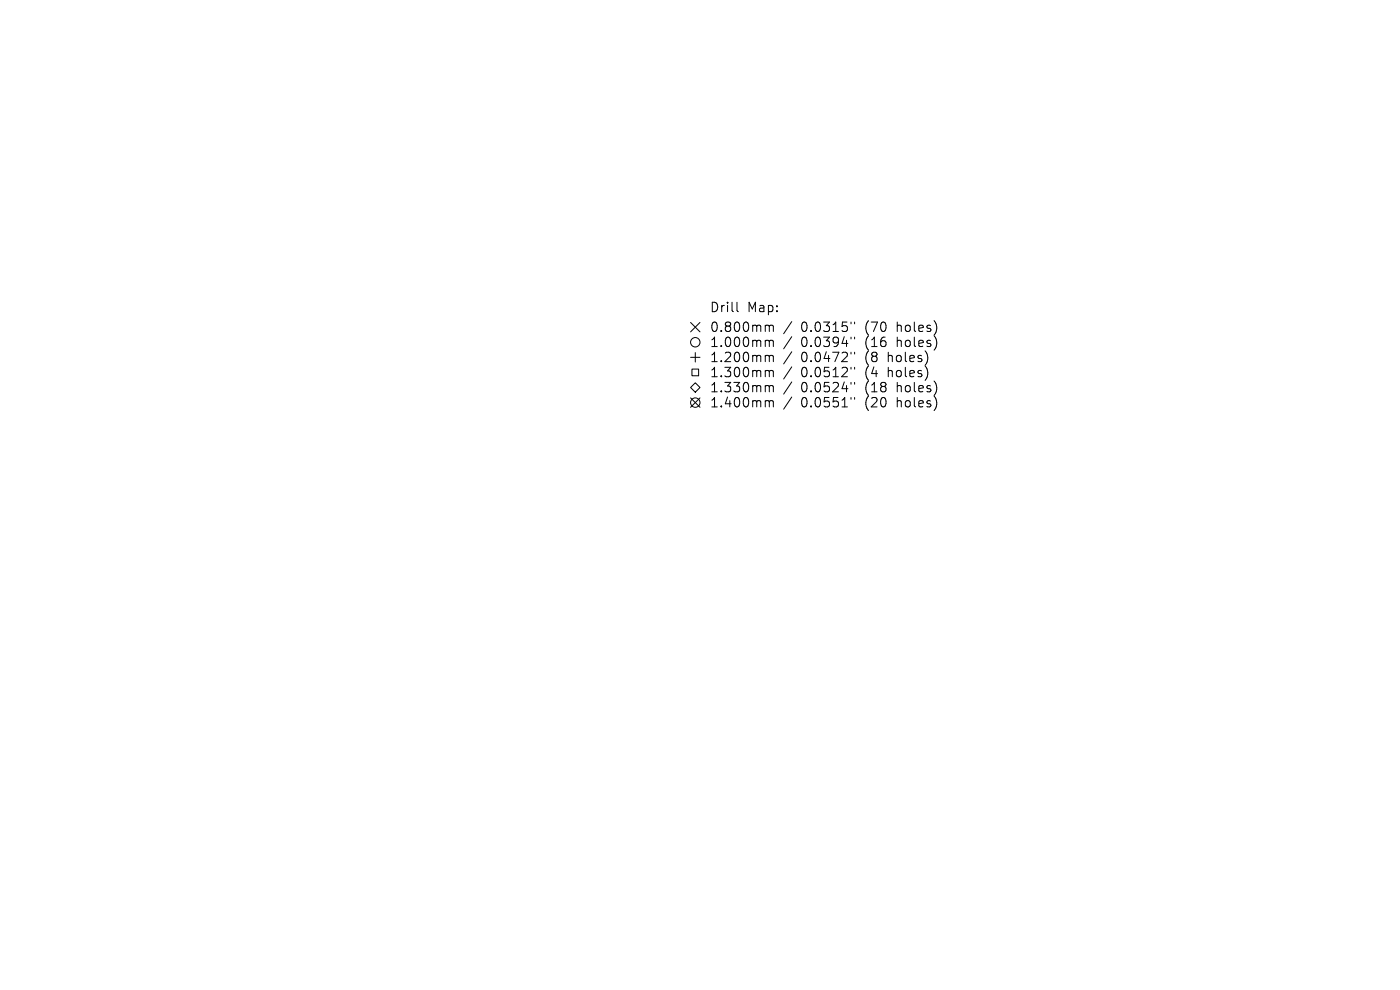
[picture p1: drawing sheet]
<svg xmlns="http://www.w3.org/2000/svg" width="297mm" height="210mm" viewBox="0 0 297 210" stroke-linecap="round" stroke-linejoin="round" font-family="sans-serif">
<defs><g id="words">
<g font-size="2.8">
<text x="150.5" y="66.5">Drill</text>
<text x="150.5" y="70.7">0.800mm</text>
<text x="158.4" y="66.5">Map:</text>
<text x="169.7" y="70.7">0.0315&quot;</text>
<text x="183.4" y="70.7">(70</text>
<text x="190.1" y="70.7">holes)</text>
<text x="150.5" y="73.9">1.000mm</text>
<text x="150.5" y="77.1">1.200mm</text>
<text x="169.7" y="73.9">0.0394&quot;</text>
<text x="169.7" y="77.1">0.0472&quot;</text>
<text x="183.4" y="73.9">(16</text>
<text x="183.4" y="77.1">(8</text>
<text x="188.2" y="77.1">holes)</text>
<text x="190.1" y="73.9">holes)</text>
<text x="150.5" y="80.3">1.300mm</text>
<text x="150.5" y="83.5">1.330mm</text>
<text x="169.7" y="80.3">0.0512&quot;</text>
<text x="169.7" y="83.5">0.0524&quot;</text>
<text x="183.4" y="80.3">(4</text>
<text x="183.4" y="83.5">(18</text>
<text x="188.2" y="80.3">holes)</text>
<text x="190.1" y="83.5">holes)</text>
<text x="150.5" y="86.7">1.400mm</text>
<text x="169.7" y="86.7">0.0551&quot;</text>
<text x="183.4" y="86.7">(20</text>
<text x="190.1" y="86.7">holes)</text>
</g>
</g></defs>
<g fill="none" stroke="#000" stroke-width=".21">
<path d="M146.5 68.4l2 2M146.5 75.8h2M146.8 78.3h1.4v1.4h-1.4zM147.5 74.8v2M148.5 68.4l-2 2M156.3 64.1v1.7l.3 .3M162.6 69l.5 .1 .1 .2M162.6 72.2l.5 .1 .1 .2M162.6 75.4h.3l.3 .3M162.6 78.6l.5 .1 .1 .2M163.2 69.3l.3-.3 .5 .1 .1 1.2M163.2 69.3v1"/>
<path d="M163.2 72.5v1M163.2 75.7v1M163.2 78.9v1M163.2 72.5l.3-.3 .5 .1 .1 1.2M163.2 75.7l.3-.3 .5 .1 .1 1.2M163.2 78.9l.3-.3 .5 .1 .1 1.2M168 68.2l-1.7 2.6M168 71.4l-1.7 2.6M168 74.6l-1.7 2.6M168 77.8l-1.7 2.6M180.5 68.3v.4M180.5 71.5v.4"/>
<path d="M180.5 74.7v.4M180.5 77.9v.4M181.3 68.3v.4M181.3 71.5v.4M181.3 74.7v.4M181.3 77.9v.4M196.5 78l.3 1-.3 1.3M196.7 75.3l.1 .8-.3 1M198.4 68.4l.3 1-.3 1.3M198.4 71.6l.3 1-.3 1.3M146.5 84.4l2 2M147.5 81.2l1 1-1 1-1-1z"/>
<path d="M148.5 84.4l-2 2M162.6 81.8l.5 .1 .1 .2M162.6 85l.5 .1 .1 .2M163.2 82.1v1M163.2 85.3v1M163.2 82.1l.3-.3 .5 .1 .1 1.2M163.2 85.3l.3-.3 .5 .1 .1 1.2M168 81l-1.7 2.6M168 84.2l-1.7 2.6M180.5 81.1v.4M180.5 84.3v.4M181.3 81.1v.4"/>
<path d="M181.3 84.3v.4M198.4 81.2l.3 1-.3 1.3M198.4 84.4l.3 1-.3 1.3"/>
<circle cx="147.5" cy="72.6" r="1"/>
<circle cx="147.5" cy="85.4" r="1"/>
</g>
<use href="#words"/>
</svg>
